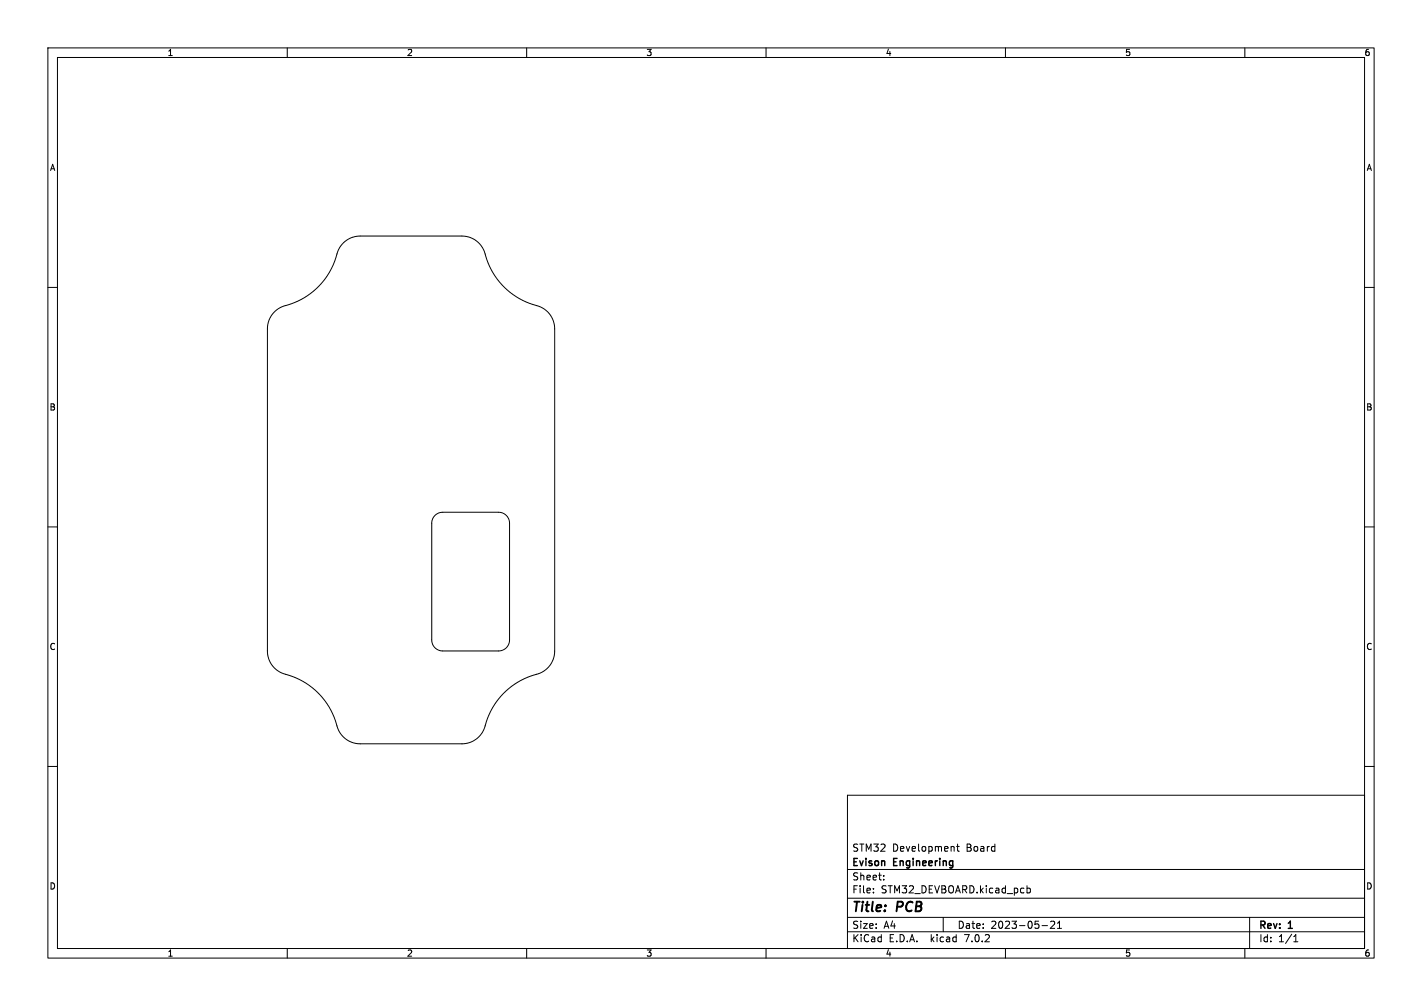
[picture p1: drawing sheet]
<svg xmlns="http://www.w3.org/2000/svg" width="297mm" height="210mm" viewBox="0 0 297 210" stroke-linecap="round" stroke-linejoin="round" font-family="sans-serif">
<defs><g id="words">
<g font-size="2.8">
<text x="178" y="190.8">Title:</text>
<text x="187.4" y="190.8">PCB</text>
</g>
<g font-size="2.1">
<text x="178" y="177.9">STM32</text>
<text x="186.4" y="177.9">Development</text>
<text x="201.8" y="177.9">Board</text>
<text x="178" y="183.9">Sheet:</text>
<text x="178" y="181.1">Evison</text>
<text x="186.7" y="181.1">Engineering</text>
<text x="178" y="186.6">File:</text>
<text x="184" y="186.6">STM32_DEVBOARD.kicad_pcb</text>
<text x="178" y="196.8">KiCad</text>
<text x="178" y="194">Size:</text>
<text x="184.6" y="194">A4</text>
<text x="185.6" y="196.8">E.D.A.</text>
<text x="194.4" y="196.8">kicad</text>
<text x="200" y="194">Date:</text>
<text x="201.5" y="196.8">7.0.2</text>
<text x="206.9" y="194">2023-05-21</text>
<text x="263" y="194.2">Rev:</text>
<text x="263" y="196.8">Id:</text>
<text x="267" y="196.8">1/1</text>
<text x="269.2" y="194.2">1</text>
</g>
<g font-size="1.8">
<text x="35" y="11.8">1</text>
<text x="85" y="11.8">2</text>
<text x="135" y="11.8">3</text>
<text x="185" y="11.8">4</text>
<text x="235" y="11.8">5</text>
<text x="285" y="11.8">6</text>
<text x="10.4" y="35.8">A</text>
<text x="285.4" y="35.8">A</text>
<text x="10.3" y="85.8">B</text>
<text x="285.3" y="85.8">B</text>
<text x="10.3" y="135.8">C</text>
<text x="285.3" y="135.8">C</text>
<text x="10.3" y="185.8">D</text>
<text x="285.3" y="185.8">D</text>
<text x="35" y="199.8">1</text>
<text x="85" y="199.8">2</text>
<text x="135" y="199.8">3</text>
<text x="185" y="199.8">4</text>
<text x="235" y="199.8">5</text>
<text x="285" y="199.8">6</text>
</g>
</g></defs>
<g fill="none" stroke="#000" stroke-width=".21">
<path d="M10 10h277v190h-277zM12 12h273v186h-273zM60 10v2M110 10v2M160 10v2M210 10v2M260 10v2M10 60h2M71.7 50.7a5 5 0 0 1 3.5-1.4h21.3a5 5 0 0 1 4.9 4.1 15.4 15.4 0 0 0 11.5 10.7 5 5 0 0 1 3 4.5v67.3a5 5 0 0 1-4.2 5 15.4 15.4 0 0 0-10.7 11.5 5 5 0 0 1-4.5 2.9h-21.3a5 5 0 0 1-4.9-4.2 15.4 15.4 0 0 0-11.5-10.6 5 5 0 0 1-2.9-4.6v-67.3a5 5 0 0 1 4.1-4.9 15.4 15.4 0 0 0 10.7-11.5zM285 60h2M10 110h2M90.9 107.6l.7-.5 .9-.2h11.6a2.29 2.29 0 0 1 2.3 2.3v24.4a2.29 2.29 0 0 1-2.3 2.3h-11.6a2.29 2.29 0 0 1-2.3-2.3v-24.4l.2-.9z"/>
<path d="M285 110h2M10 160h2M285 160h2M177 166h108v32h-108zM199.8 176.7h.6M200 176.2v1.3l.4 .2M60 198v2M110 198v2M160 198v2M177 194.5h108M177 191.5h108M177 187.5h108"/>
<path d="M177 181.5h108M182.4 186.3v.1M182.4 185.5v.1M184.6 183.6v.1M184.6 182.8v.1M197 191.5v3M210 198v2M214.5 184.9v1.5M214.5 185.5l.4-.1 .3 .3-.1 .6h-.6M217.6 193.2h1.2M219.4 192.4l.6-.1 .3 .4-.9 1.1h.9M220.9 193.8h.8"/>
<path d="M220.9 192.7l.4-.4v1.5M260 198v2M261 191.5v6.5M270.2 196.6h.9M270.2 195.5l.4-.4v1.5"/>
</g>
<use href="#words"/>
</svg>
